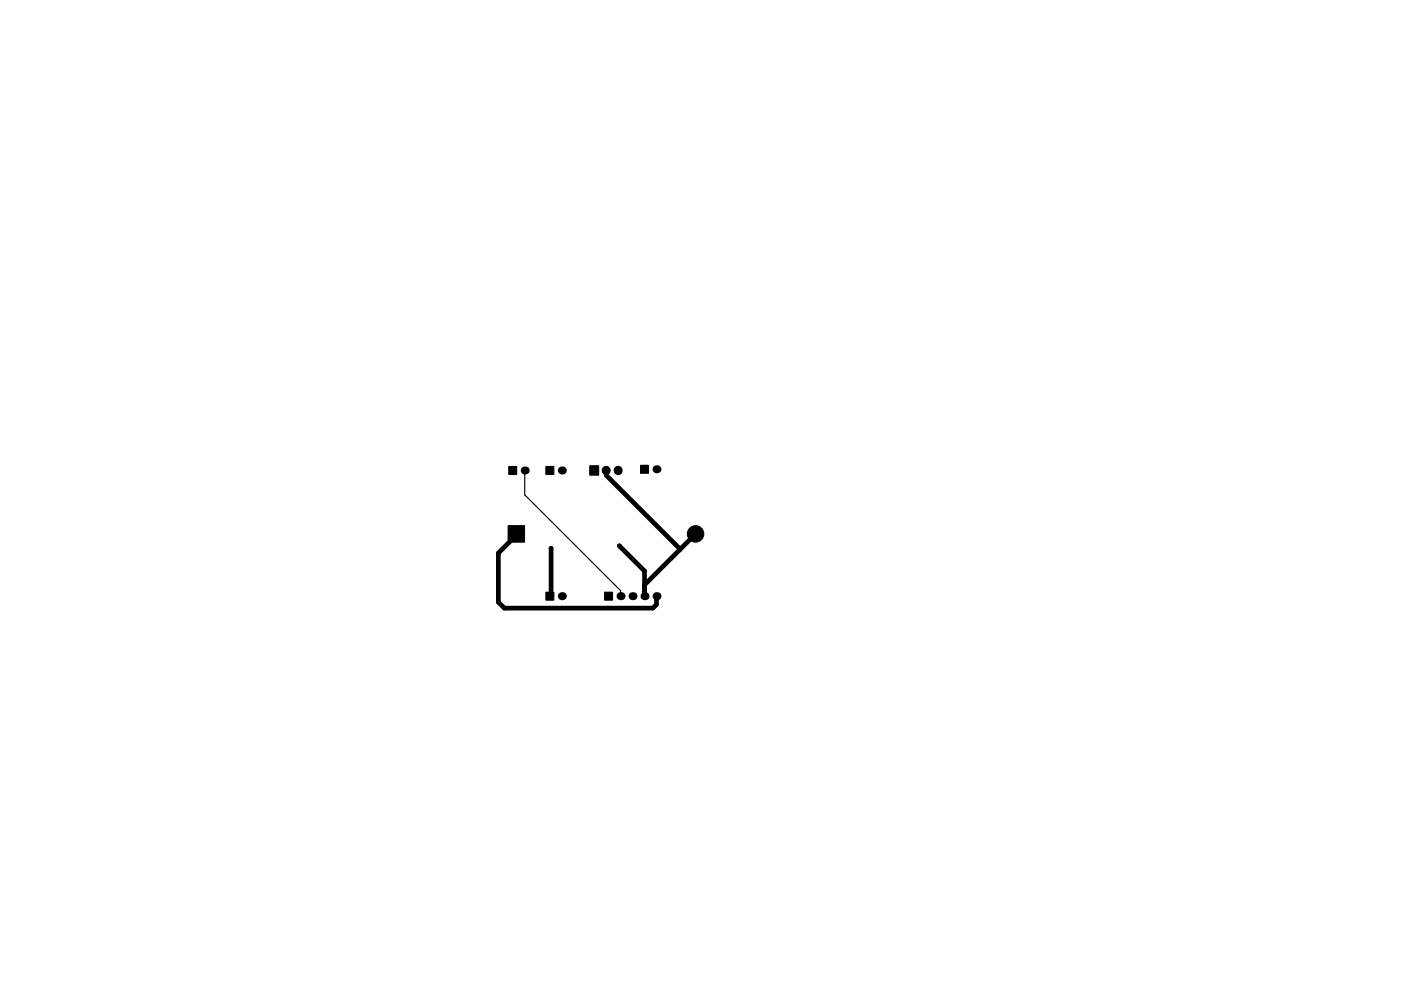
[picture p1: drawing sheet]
<svg xmlns="http://www.w3.org/2000/svg" width="297mm" height="210mm" viewBox="0 0 297 210" stroke-linecap="round" stroke-linejoin="round" font-family="sans-serif">
<path d="M128.5 99.8v.1M131.1 99.8v.1" fill="none" stroke="#000" stroke-width="1.9"/>
<g fill="#000" stroke="#000" stroke-width=".21">
<path d="M107.7 111.5h3.5v3.5h-3.5zM107.9 99h1.7v1.7h-1.7zM115.7 99h1.7v1.7h-1.7zM125 98.8h1.9v2h-1.9zM135.8 98.7h1.7v1.7h-1.7zM115.7 125.6h1.7v1.7h-1.7zM128.2 125.6h1.7v1.7h-1.7z"/>
<circle cx="116.8" cy="116.3" r=".4"/>
<circle cx="131.3" cy="115.8" r=".4"/>
<circle cx="147.5" cy="113.3" r="1.75"/>
</g>
<g fill="#000">
<circle cx="111.3" cy="99.8" r=".85"/>
<circle cx="119.1" cy="99.8" r=".85"/>
<circle cx="139.2" cy="99.6" r=".85"/>
<circle cx="119.1" cy="126.5" r=".85"/>
<circle cx="131.6" cy="126.5" r=".85"/>
<circle cx="134.1" cy="126.5" r=".85"/>
<circle cx="136.7" cy="126.5" r=".85"/>
<circle cx="139.2" cy="126.5" r=".85"/>
</g>
<path d="M109.5 113.5l-3.8 3.8v10.5l1.2 1.2h31.5l.8-.7v-1.8M116.8 116.3v9.7l-.2 .2M128.5 100.8l15.6 15.6v.3M131.3 115.8l5.4 5.4v5.3M147.5 113.3l-10.8 10.8" fill="none" stroke="#000" stroke-width="1"/>
<path d="M111.3 99.8v5.2l20.3 20.3v1.2M128.5 99.8v1l15.7 15.7M147.5 113.3l-10.8 10.8v2.4" fill="none" stroke="#000" stroke-width=".25"/>
</svg>
